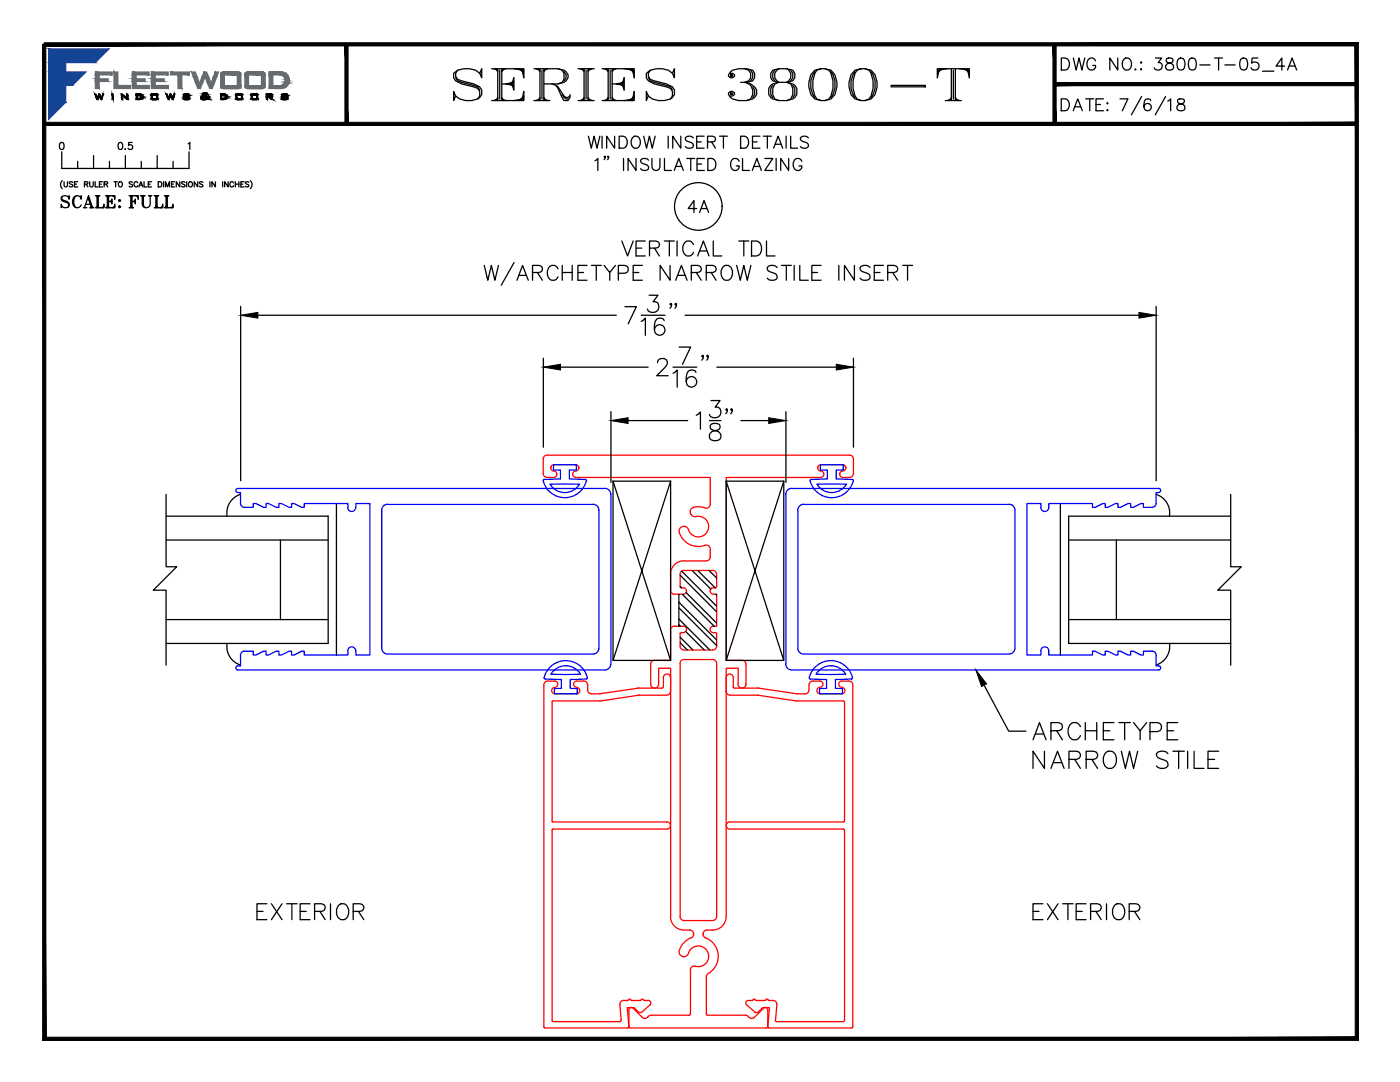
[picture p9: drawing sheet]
<svg xmlns="http://www.w3.org/2000/svg" width="279mm" height="216mm" viewBox="0 0 279 216" stroke-linecap="round" stroke-linejoin="round" font-family="sans-serif">
<!-- layer: FRAME -->
<g fill="none" stroke="#f00" stroke-width=".25">
<path d="M109.9 93.4h.1M110.6 92.7a.68 .68 0 0 0-.7 .8 .68 .68 0 0 0 .9 .5 .65 .65 0 0 1 .3 .8 .65 .65 0 0 1-.6 .5h-1.3a.79 .79 0 0 1-.8-.8M110.6 92.7h4.3M114.9 92.7a.68 .68 0 0 1 .6 .8 .68 .68 0 0 1-.8 .5 .65 .65 0 0 0-.4 .8 .65 .65 0 0 0 .6 .5h26.9v5.3M115.5 93.4h.1M163.2 93.3a.73 .73 0 0 0 .8 .7 .65 .65 0 0 1 .4 .8 .65 .65 0 0 1-.6 .5M163.2 93.4h.1M163.8 95.3h-18.9v36.5h3.2M163.8 92.7a.65 .65 0 0 0-.6 .6M163.8 92.7h4.4M167.6 94.6h.1M168.2 92.7a.65 .65 0 0 1 .6 .6"/>
<path d="M168.8 93.3a.73 .73 0 0 1-.9 .7 .65 .65 0 0 0-.3 .8 .65 .65 0 0 0 .6 .5h1.3a.8 .8 0 0 0 .8-.8M168.8 93.4h.1M170.3 94.5v-2.9a.79 .79 0 0 0-.8-.8h-60.3a.75 .75 0 0 0-.8 .8v2.9M134.6 118.6h1.8M135.7 117l.3 .3M135.7 114.6v2.4M136 117.3a.67 .67 0 0 1 1 .4 .67 .67 0 0 1-.6 .9M136.5 105a1.02 1.02 0 0 0-.9 .6 1.02 1.02 0 0 0 .2 1.1 4.1 4.1 0 0 0 5.1 2.1 .79 .79 0 0 1 .8 .8l.1 1.5M136.5 105h.1M136.5 113.8a.79 .79 0 0 0-.8 .8M136.5 113.8h5.7M137.9 102.6v.1"/>
<path d="M137.9 102.6a1.2 1.2 0 0 0 1.6 .4 2.08 2.08 0 0 1 1.9 2.1 2.08 2.08 0 0 1-1.9 2.1 2.08 2.08 0 0 1-2.2-1.8l-.8-.4M138.5 101.2a.94 .94 0 0 0-.6 1.4M141.7 100.6a.88 .88 0 0 1-.5 .8 .88 .88 0 0 1-.9-.2l-.9-.1-.9 .1M141.7 111.1a.79 .79 0 0 1-.7 .8h-4.5a2.65 2.65 0 0 0-2.7 2.7v3.2a.75 .75 0 0 0 .8 .8M142.2 113.8a.79 .79 0 0 1 .8 .8M142.4 118.6h.6v6.4h-.6M143 117l-.2 .3a.68 .68 0 0 0-1 .4 .68 .68 0 0 0 .6 .9M143 114.6v2.4M108.5 136.7v68.2M109.3 135.9a.79 .79 0 0 0-.8 .8M109.3 135.9h1.4M110.4 139.8l-.2 .3"/>
<path d="M110.4 139.9h9.3M110.7 135.9a.68 .68 0 0 1 .6 .8 .68 .68 0 0 1-.8 .5 .65 .65 0 0 0-.4 .7 .65 .65 0 0 0 .6 .5h4.4M115.1 135.9a.68 .68 0 0 0-.6 .8 .68 .68 0 0 0 .8 .5 .65 .65 0 0 1 .4 .7 .65 .65 0 0 1-.6 .5M115.1 135.9h1.4M116.5 135.9a.79 .79 0 0 1 .8 .8M117.3 137.7a.79 .79 0 0 0 .7 .7h1.7M117.3 136.7v1M119.8 138.4h-.1M127.3 137.3l-7.5 1.1M127.5 138.7l-7.8 1.2M127.6 137.3h-.4M127.6 137.3h4.5"/>
<path d="M129.9 132.5v4a.79 .79 0 0 0 .7 .8 .79 .79 0 0 0 .8-.8M130.6 131.7a.79 .79 0 0 0-.7 .8M131.4 136.5v-3.2h2.4v49.6a2.65 2.65 0 0 0 2.7 2.7h1.1M132.4 137l-.3 .3M132.4 135.2a.71 .71 0 0 1 .7-.7 .71 .71 0 0 1 .7 .7v2.7M132.4 135.2v1.9M133.8 137.9a.79 .79 0 0 1-.8 .8h-5.6M133.8 131.5l-.2 .3h-2.9M134.6 124.9a.79 .79 0 0 0-.8 .8v5.8M134.6 125h1.8M135.7 126.5v2.4M135.7 132.4v50.5"/>
<path d="M136 126.2l-.3 .3M136.4 124.9a.69 .69 0 0 1 .6 .9 .69 .69 0 0 1-1 .4M136.5 131.6a.79 .79 0 0 0-.8 .8M136.5 131.6h5.7M142.2 131.6a.79 .79 0 0 1 .8 .8M142.4 124.9a.65 .65 0 0 0-.7 .7 .65 .65 0 0 0 .7 .6h.5l.1 .3M143 128.9a.79 .79 0 0 1-.8 .8h-5.7a.8 .8 0 0 1-.8-.8M143 126.5v2.4M143 132.4v50.5M144.9 137.9a.79 .79 0 0 0 .8 .8h5.5l7.9 1.2M147.3 136.5v-3.2h-2.4v49.6a2.7 2.7 0 0 1-2.7 2.7h-1.1M148.1 131.7a.79 .79 0 0 1 .8 .8"/>
<path d="M148.9 132.5v4a.79 .79 0 0 1-.8 .8 .79 .79 0 0 1-.8-.8M151.2 137.3l7.8 1.1M151.2 137.3h-4.8l-.1-.3v-1.8a.71 .71 0 0 0-.7-.7 .71 .71 0 0 0-.7 .7v2.7M159 138.4h.1M159.1 139.9l9.2-.1 .2 .2v23.9l-.2 .1h-22.7a.71 .71 0 0 0-.7 .7 .71 .71 0 0 0 .7 .7h22.7M161.5 136.7v1a.79 .79 0 0 1-.8 .7h-1.6M162.2 135.9a.79 .79 0 0 0-.7 .8M162.3 135.9h1.3M163.6 135.9a.68 .68 0 0 1 .6 .8 .68 .68 0 0 1-.8 .5 .65 .65 0 0 0-.4 .7 .65 .65 0 0 0 .7 .5M168 137.2a.65 .65 0 0 1 .6 .6 .65 .65 0 0 1-.6 .6h-4.3M168 135.9a.65 .65 0 0 0-.6 .6 .65 .65 0 0 0 .6 .7M168.1 135.9h1.3"/>
<path d="M169.4 135.9a.79 .79 0 0 1 .8 .8M170.2 136.7v68.2l-.3 .2h-16.4l-.3-.3M110.2 140.1v23.7M110.2 163.7l.2 .3M110.2 165.7v37.9M110.4 165.4l-.2 .3M110.4 164h22.7a.71 .71 0 0 1 .7 .7 .71 .71 0 0 1-.7 .7h-22.7M168.3 165.4l.2 .3v37.9M125.2 199.6a1.3 1.3 0 0 0-1.3 .3l-.2 .6M125.4 199.5l.2-.1 .3 .1M125.4 199.5l-.2 .1M125.9 199.5l.2 .1"/>
<path d="M126.1 199.6h1.7M128 199.5l.2-.1 .2 .1M128 199.5l-.3 .1M128.4 199.5l.2 .1M128.6 199.6h.8a.52 .52 0 0 1 .5 .4 .52 .52 0 0 1-.2 .5l-1.8 1.6-.5-.2-.9-.8h-1.3l.3 3.7v-3.2M137.4 190.2a2.08 2.08 0 0 1 2.7-1.3 2.08 2.08 0 0 1 1.2 2.7 2.08 2.08 0 0 1-2.8 1.2l-.6 .3-.1 .5M137.6 185.6a.79 .79 0 0 1 .8 .8M137.8 193.6v8.7l-.3 .3M138.4 186.4v.3a1.22 1.22 0 0 1-1 .7 3.4 3.4 0 0 0-1.8 2.8 .96 .96 0 0 0 .9 .7 .96 .96 0 0 0 .9-.7M138.4 186.4h.1M140.3 186.4v.3a1.28 1.28 0 0 0 1.1 .7 4 4 0 0 1-.3 7l-.2 .5M140.3 186.4h.1"/>
<path d="M141 195l-.1 7.3 .3 .3M141.1 185.6a.79 .79 0 0 0-.8 .8M143 182.9a.8 .8 0 0 1-.8 .8h-5.7a.79 .79 0 0 1-.8-.8M150.1 199.6h-.7a.52 .52 0 0 0-.5 .4 .52 .52 0 0 0 .1 .5l1.7 1.4M150.3 199.5l.2-.1 .2 .1M150.3 199.5l-.2 .1M150.7 199.5l.3 .1h1.7M152.9 199.5l.2-.1 .2 .1M152.9 199.5l-.3 .1M153.3 199.5l.2 .1a1.29 1.29 0 0 1 1.3 .3l.2 .6M108.5 204.9l.3 .2M108.8 205.1h16.5"/>
<path d="M110.2 203.6l.2 .2M110.4 203.8h13.3M123.7 200.5l.3 3.1-.3 .2M125.5 204.9l.3 .2M125.5 204.8l-.3 .3M126.4 201.2a.52 .52 0 0 0-.6-.1 .52 .52 0 0 0-.3 .5M126.4 201.2l1.8 1.8M129.3 202.9l-.5 .3-.7-.2M137.5 202.6h-7.5l-.7 .3M141.2 202.6h7.6M148.7 202.6l.7 .3M150.6 201.9l.5 .2 1.1-1h1.4l-.4 3.7"/>
<path d="M152.3 201.2a.52 .52 0 0 1 .6-.1 .52 .52 0 0 1 .3 .5v3.3M152.4 201.2l-2 1.9-.7 .1-.3-.3M153.2 204.9l-.2 .2h-27.2M155 200.5l-.3 3.1 .2 .2h13.4l.2-.2"/>
</g>
<!-- layer: GLASS -->
<path d="M122.3 96h11.5l-11.5 35.8h11.5zM133.8 96v35.8M144.9 96l11.5 35.8h-11.5l11.5-35.8zM144.9 96v35.8" fill="none" stroke="#000" stroke-width=".25"/>
<!-- layer: TEXT -->
<g fill="none" stroke="#000" stroke-width=".25">
<path d="M117.4 27.2l.6 2.4 .6-2.4 .5 2.4 .6-2.4M118.7 32.1l.6-.5v2.4M120.2 27.2v2.4M120.8 31.3l-.1 .1-.1-.1 .1-.1 .1 .1-.2 .6M121.5 31.3l-.1 .1-.2-.1 .2-.1a.46 .46 0 0 1-.2 .7M122.7 27.2v2.4l-1.6-2.4v2.4M123.6 27.2h.8a1.27 1.27 0 0 1 .8 1.2 1.27 1.27 0 0 1-.8 1.2h-.8zM124.4 31.6v2.4M126.2 27.5a.88 .88 0 0 1 1-.3 .88 .88 0 0 1 .6 .9 1.05 1.05 0 0 1-.2 1.1 1.05 1.05 0 0 1-1.2 .3 1.48 1.48 0 0 1-.2-2zM126.9 31.6v2.4l-1.6-2.4v2.4M128.5 27.2l.5 2.4 .6-2.4 .6 2.4 .5-2.4M129.4 32a.9 .9 0 0 0-.8-.4 .9 .9 0 0 0-.8 .6l.3 .3 .9 .4a.57 .57 0 0 1 .4 .4 .57 .57 0 0 1-.2 .6 1.04 1.04 0 0 1-1.4-.2"/>
<path d="M130.1 31.6v1.7a.8 .8 0 0 0 .8 .7 .8 .8 0 0 0 .8-.7v-1.7M132.6 31.6v2.4h1.4M133.3 27.2v2.4M134.6 34l.9-2.4 .9 2.4M134.9 33.2h1.1M135.9 27.2v2.4l-1.6-2.4v2.4M137.1 31.6h1.5M137.9 31.6v2.4M138.4 27.5a.89 .89 0 0 0-.9-.4 .89 .89 0 0 0-.7 .6l.2 .4 .9 .3a.6 .6 0 0 1 .2 1.1 1.09 1.09 0 0 1-1.3-.3M139 28.3h1M139.1 32.7h.9M140.5 27.2h-1.5v2.4h1.5"/>
<path d="M140.6 31.6h-1.5v2.4h1.5M141.2 28.3l1.4-.1a.54 .54 0 0 0 0-.9l-1.4-.1v2.4M141.3 31.6h.7a1.27 1.27 0 0 1 .9 1.2 1.27 1.27 0 0 1-.9 1.2h-.7zM142 28.3l.8 1.3M143.6 27.2h1.6M144.4 27.2v2.4M147.5 32.2a.87 .87 0 0 0-1-.6 .87 .87 0 0 0-.7 .9 1.03 1.03 0 0 0 .2 1.2 1.03 1.03 0 0 0 1.2 .2l.3-.5v-.3h-.6M147.8 27.2h.8a1.27 1.27 0 0 1 .8 1.2 1.27 1.27 0 0 1-.8 1.2h-.8zM148.2 31.6v2.4h1.4M150.1 34l.9-2.4 1 2.4M150.2 28.3h.9M150.5 33.2h1.1"/>
<path d="M151.7 27.2h-1.5v2.4h1.5M152.3 27.2h1.6M152.6 31.6h1.6l-1.6 2.4h1.6M153.1 27.2v2.4M154.4 29.6l.9-2.4 .9 2.4M154.7 28.8h1.2M154.9 31.6v2.4M156.9 27.2v2.4M157.4 31.6v2.4l-1.6-2.4v2.4M157.8 27.2v2.4h1.4M160 32.2a.88 .88 0 0 0-1-.6 .88 .88 0 0 0-.7 .9 1.05 1.05 0 0 0 .2 1.2 1.05 1.05 0 0 0 1.2 .2l.3-.5v-.3h-.6M161.3 27.5a.89 .89 0 0 0-.8-.4 .89 .89 0 0 0-.8 .6l.3 .4 .9 .3a.6 .6 0 0 1 .2 1.1 1.09 1.09 0 0 1-1.4-.3"/>
<path d="M96.6 53l.7 2.9 .8-2.9 .7 2.9 .7-2.9M102.6 52.4l-2.6 4.5M103.2 55.9l1.1-2.9 1.1 2.9M103.6 54.9h1.4M106.3 54.4h1.2l.5-.2a.69 .69 0 0 0 0-1.1l-.5-.1h-1.2v2.9M107.3 54.4l.9 1.5M111.4 53.7a1.09 1.09 0 0 0-1.3-.7 1.09 1.09 0 0 0-.9 1.1 1.3 1.3 0 0 0 .3 1.4 1.3 1.3 0 0 0 1.4 .3l.5-.6M112.2 53v2.9M112.2 54.4h2M114.2 53v2.9M115.3 54.4h1.2M117.2 53h-1.9v2.9h1.9"/>
<path d="M118 53h2M119 53v2.9M120.6 53l1.1 1.4 1.1-1.4M121.7 54.4v1.5M123.4 54.5h1.3a.79 .79 0 0 0 .7-.8 .79 .79 0 0 0-.7-.7h-1.3v2.9M124.1 48.1l1.1 3 1.2-3M126.4 54.4h1.1M126.9 49.5h1.2M128.2 53h-1.8v2.9h1.8M128.8 48.1h-1.9v3h1.9M129.6 49.5l1.7-.1a.71 .71 0 0 0 0-1.2l-.4-.1h-1.3v3M130.6 49.5l1 1.6"/>
<path d="M132.6 48.1h2M133.6 48.1v3M133.7 53v2.9l-2-2.9v2.9M134.9 55.9l1.1-2.9 1.1 2.9M135.1 48.1v3M135.3 54.9h1.4M138 54.4h1.2l.5-.2a.66 .66 0 0 0 0-1.1l-.5-.1h-1.2v2.9M138.4 48.8a1.09 1.09 0 0 0-1.3-.7 1.09 1.09 0 0 0-.8 1.1 1.29 1.29 0 0 0 .2 1.5 1.29 1.29 0 0 0 1.5 .2l.4-.5M139 54.4l1 1.5M139 41.6h-1.7l1.2-1.6v2.4M139.2 51.1l1.2-3 1.1 3M139.6 42.4l.9-2.4 .9 2.4"/>
<path d="M139.7 50.1h1.4M140 41.6h1.1M140.9 54.4h1.3l.4-.2a.69 .69 0 0 0 0-1.1l-.4-.1h-1.3v2.9M141.9 54.4l1 1.5M142.3 48.1v3h1.8M144.2 53.4a1.1 1.1 0 0 1 1.3-.4 1.1 1.1 0 0 1 .7 1.1 1.3 1.3 0 0 1-.3 1.4 1.3 1.3 0 0 1-1.4 .3 1.86 1.86 0 0 1-.3-2.4zM147 53l.7 2.9 .7-2.9 .7 2.9 .8-2.9M147.4 48.1h2M148.4 48.1v3M150 48.1h1a1.59 1.59 0 0 1 1 1.5 1.59 1.59 0 0 1-1 1.5h-1zM153 48.1v3h1.7M155.1 53.4a1.29 1.29 0 0 0-2 0 .72 .72 0 0 0 .6 .8l.8 .3a.72 .72 0 0 1 .6 .6 .72 .72 0 0 1-.3 .7 1.38 1.38 0 0 1-1.7-.3"/>
<path d="M155.9 53h2M156.9 53v2.9M158.5 53v2.9M159.6 53v2.9h1.7M162 54.4h1.2M163.9 53h-1.9v2.9h1.9M167.4 53v2.9M170.5 53v2.9l-2-2.9v2.9M173.6 53.4a1.31 1.31 0 0 0-2 0 .76 .76 0 0 0 .6 .8l.9 .3a.72 .72 0 0 1 .5 .6 .72 .72 0 0 1-.2 .7 1.42 1.42 0 0 1-1.8-.3M174.5 54.4h1.1M176.3 53h-1.8v2.9h1.8M177.2 54.4h1.2l.5-.2a.66 .66 0 0 0 0-1.1l-.5-.1h-1.2v2.9"/>
<path d="M178.2 54.4l1 1.5M180.1 53h2M181.1 53v2.9M122.3 96v35.8M156.4 96v35.8M135.5 118.6v6.4M51.3 181.9h1.2M53.3 180.3h-2v3.2h2M54.2 180.3l2.1 3.2M56.3 180.3l-2.1 3.2M57.2 180.3h2.1M58.3 180.3v3.2"/>
<path d="M59.9 181.9h1.2M61.9 180.3h-2v3.2h2M62.8 181.9h1.3l.5-.2a.76 .76 0 0 0 0-1.2l-.5-.2h-1.3v3.2M63.8 181.9l1.1 1.6M66 180.3v3.2M67.5 180.8a1.17 1.17 0 0 1 1.3-.4 1.17 1.17 0 0 1 .8 1.1 1.38 1.38 0 0 1-.3 1.6 1.38 1.38 0 0 1-1.5 .3 1.96 1.96 0 0 1-.3-2.6zM70.5 181.9h1.3l.5-.2a.76 .76 0 0 0 0-1.2l-.5-.2h-1.3v3.2M71.5 181.9l1.1 1.6M206.2 181.9h1.2M208.1 180.3h-1.9v3.2h1.9M209 180.3l2.2 3.2M211.2 180.3l-2.2 3.2"/>
<path d="M212.1 180.3h2.1M213.1 180.3v3.2M214.8 181.9h1.2M216.7 180.3h-1.9v3.2h1.9M217.7 181.9h1.3l.5-.2a.76 .76 0 0 0 0-1.2l-.5-.2h-1.3v3.2M218.7 181.9l1.1 1.6M220.8 180.3v3.2M222.3 180.8a1.17 1.17 0 0 1 1.4-.4 1.17 1.17 0 0 1 .7 1.1 1.38 1.38 0 0 1-.2 1.6 1.38 1.38 0 0 1-1.6 .3 1.96 1.96 0 0 1-.3-2.6zM225.4 181.9h1.3l.5-.2a.76 .76 0 0 0 0-1.2l-.5-.2h-1.3v3.2M226.4 181.9l1.1 1.6"/>
<circle cx="139.4" cy="41.2" r="4.8"/>
</g>
<!-- layer: 0 -->
<g fill="none" stroke="#000" stroke-width=".25">
<path d="M135.7 114.8l7.3 7.3M135.7 117l.3 .3M136.1 114l6.9 7M136.2 118.6l6.3 6.4M136.9 118.2l6.1 6.1M138.1 113.8l3.8 3.8M139.3 113.8l3.4 3.5M141.5 113.8l1.5 1.5M142.9 118.6l.1 .1M135.5 121.3l7.5 7.5M135.5 120.2l7.5 7.5M135.5 123.5l6.2 6.2"/>
<path d="M135.5 124.6l.3 .4M135.7 127.1l2.6 2.6M135.7 128.3l1.5 1.4M136.8 126l3.7 3.7"/>
</g>
<!-- layer: GLASS-VINYL -->
<g fill="none" stroke="#000" stroke-width=".25">
<path d="M48 98.6a3.9 3.9 0 0 0-2.7 4.4M230.7 98.6a3.9 3.9 0 0 1 2.7 4.4M33.1 103h32.4v25.4h-32.4M33.1 107.8h32.4M56 107.8v15.8M67.1 100.6v30.2M211.6 100.6v30.2M213.3 107.8h32.3M222.8 107.8v15.8M245.6 103h-32.3v25.4h32.3M33.1 123.6h32.4M45.3 128.4a3.9 3.9 0 0 0 2.7 4.3"/>
<path d="M213.3 123.6h32.3M233.4 128.4a3.9 3.9 0 0 1-2.7 4.3"/>
</g>
<!-- layer: MISC. -->
<path d="M33.1 98.7v14.4h2.2l-4.7 4.7h2.5v14.9M245.6 98.7v14.4h2.1l-4.7 4.7h2.6v14.9" fill="none" stroke="#000" stroke-width=".25"/>
<!-- layer: VENT -->
<g fill="none" stroke="#00f" stroke-width=".25">
<path d="M47.5 97.4a.43 .43 0 0 0-.4 .5 .43 .43 0 0 0 .4 .4h.5v2.1a.8 .8 0 0 0 .8 .8h1.7v-.7h.6l1.5 .7h.5v-.7h.5l1.5 .7h.5v-.7h.6l1.5 .7h.5v-.7h.5l1.5 .7h.5v-.7h8.7v.8M47.5 97.5h73.2M120.7 97.4a1.17 1.17 0 0 1 1.2 1.2M121.9 98.6v33.9M156.8 98.6v33.9M158 97.4a1.17 1.17 0 0 0-1.2 1.2M158 97.5h73.2M231.2 97.4a.41 .41 0 0 1 .4 .5 .41 .41 0 0 1-.4 .4M231.2 98.3h-.5v2.1a.8 .8 0 0 1-.8 .8h-1.7v-.7h-.5l-1.5 .7h-.5v-.7h-.6l-1.5 .7h-.5v-.7h-.5l-1.5 .7h-.5v-.7h-.5l-1.6 .7h-.5v-.7h-8.7v.8a.8 .8 0 0 1-.8 .8 .8 .8 0 0 1-.8-.8M69.4 101.3a.81 .81 0 0 0 .8 .8 .81 .81 0 0 0 .8-.8v-.8h2.8v30.2h-2.8v-.8a.79 .79 0 0 0-.8-.8 .79 .79 0 0 0-.8 .8M76.2 101.8v27.5a1.17 1.17 0 0 0 1.1 1.2M77.3 100.6a1.17 1.17 0 0 0-1.1 1.2"/>
<path d="M77.4 100.6h40.9a1.17 1.17 0 0 1 1.2 1.2M119.5 101.8v27.5a1.17 1.17 0 0 1-1.2 1.2h-40.9M159.2 101.8v27.5M201.4 100.6a1.17 1.17 0 0 1 1.2 1.2M201.4 100.6h-41a1.17 1.17 0 0 0-1.2 1.2M202.6 101.8v27.5a1.17 1.17 0 0 1-1.2 1.2M207.7 101.3v-.8h-2.7v30.2h2.7v-.8M69.4 129.9v.8h-8.7v-.8h-.5l-1.5 .8h-.5v-.8h-.5l-1.5 .8h-.6v-.8h-.5l-1.5 .8h-.5v-.8h-.5l-1.5 .8h-.6v-.8h-1.7a.78 .78 0 0 0-.8 .8v2.2h-.5a.41 .41 0 0 0-.4 .4 .41 .41 0 0 0 .4 .4h73.2a1.17 1.17 0 0 0 1.2-1.2M156.8 132.5a1.17 1.17 0 0 0 1.2 1.2h73.2M159.2 129.3a1.17 1.17 0 0 0 1.2 1.2h41M207.7 129.9a.8 .8 0 0 1 .8-.8 .8 .8 0 0 1 .8 .8v.8h8.7v-.8h.5l1.6 .8h.5v-.8h.5l1.5 .8h.5v-.8h.5l1.5 .8h.6v-.8h.5l1.5 .8h.5v-.8h1.7a.8 .8 0 0 1 .8 .8v2.2h.5M231.2 132.9a.41 .41 0 0 1 .4 .4 .41 .41 0 0 1-.4 .4"/>
</g>
<!-- layer: GEOMETRY -->
<g fill="none" stroke="#00f" stroke-width=".25">
<path d="M108.4 96a4.4 4.4 0 0 0 4.3 3.3 4.4 4.4 0 0 0 4.3-3.3M108.7 95.6l-.3 .4M108.7 95.7l3.1-.1v-1.8h-1.4v-1.1h4.6v1.1h-1.4v1.8l3.2 .1M109.8 96.6a3.4 3.4 0 0 0 5.9 0M109.8 96.6h5.9M116.8 95.6l.2 .4M161.9 95.6l-.2 .4M168.9 96.6a3.4 3.4 0 0 1-5.9 0M169 96.6h-5.9M170.1 95.6l.2 .4M170.1 95.7l-3.2-.1v-1.8h1.4v-1.1h-4.6v1.1h1.4v1.8l-3.2 .1M170.3 96a4.4 4.4 0 0 1-4.3 3.3 4.4 4.4 0 0 1-4.3-3.3"/>
<path d="M108.6 135.2l.2 .3M110.3 134a3.4 3.4 0 0 1 5.6 .5h-5.9zM117.2 135.2a4.4 4.4 0 0 0-4.3-3.4 4.4 4.4 0 0 0-4.3 3.4M117.2 135.2l-.2 .3-3.2 .1v1.8h1.4v1h-4.6v-1h1.4v-1.8l-3.1-.1M162.6 133.2a4.3 4.3 0 0 1 4.4-1.2 4.3 4.3 0 0 1 3.1 3.4l-3.4 .2v1.8h1.4v1h-4.5v-1h1.3v-1.8l-3.1-.1-.3-.2a4.3 4.3 0 0 1 1.1-2.1zM162.9 134.5a3.4 3.4 0 0 1 5.9 0h-5.9"/>
</g>
<!-- layer: DIM -->
<path d="M48 62.9l3.5-.6v1.2zM108.4 73.3l3.5-.6v1.1zM166.9 72.7l3.4 .6-3.4 .5zM227.3 62.3l3.4 .6-3.4 .6zM121.9 83.9l3.4-.5v1.1zM153.4 83.4l3.4 .5-3.4 .6zM194.8 133.7l2.1 2.8-1 .5z" fill="#000" stroke="#000" stroke-width=".2"/>
<g fill="none" stroke="#000" stroke-width=".25">
<path d="M129.5 58.9h1.8l-1 1.3a1.06 1.06 0 0 1 1.2 1 1.06 1.06 0 0 1-1 1.1 1.03 1.03 0 0 1-1.3-.6M48 61.1v34.8M51.5 62.9h71.5M108.4 71.5v17.7M111.9 73.3h17.4M124.7 61.2h2.3l-1.6 3.4M128 64.1l.8-.6v3.4M128 62.9h4.7M131.2 72.4a.79 .79 0 0 1 .7-.9h.6a.83 .83 0 0 1 .5 1.4l-1.9 2.1h2.2M132.5 64a1 1 0 0 0-1.4-.4 3.1 3.1 0 0 0-.4 2.8 1.06 1.06 0 0 0 1.8 .2 1.06 1.06 0 0 0-.4-1.7 1.06 1.06 0 0 0-1.5 .9M134 60.7l-.1 .2-.2-.2 .2-.2 .1 .2v.3l-.3 .5M134.3 74.5l.8-.7v3.5"/>
<path d="M134.3 73.3h4.8M135 60.7l-.2 .2-.1-.2 .1-.2 .2 .2v.3l-.3 .5M135.6 69.3h2.2l-1.6 3.4M136.7 62.9h90.6M138.9 74.3a1 1 0 0 0-1.5-.3 3.1 3.1 0 0 0-.3 2.8 1.06 1.06 0 0 0 1.7 .1 1.06 1.06 0 0 0-.4-1.7 1.06 1.06 0 0 0-1.5 .9M140.4 71.1l-.2 .1-.2-.1 .2-.2 .2 .2v.3l-.4 .5M141.3 71.1l-.1 .1-.2-.1 .2-.2 .1 .2v.3l-.3 .5M141.9 79.9h1.8l-1 1.3a1.1 1.1 0 0 1 1.2 1.3 1.1 1.1 0 0 1-1.5 .9l-.5-.2-.3-.5M143.1 73.3h23.8M170.3 71.5v17.7M230.7 61.1v34.8M121.9 82.1v14.2"/>
<path d="M125.3 83.9h11.9M139 82.9l.8-.7v3.4M141.6 83.9h2.3M141.9 84.7a.68 .68 0 0 0 .3 1.1l.7 .2a.98 .98 0 0 1 1 .9 .98 .98 0 0 1-.9 1l-1.1-.1a1.02 1.02 0 0 1-.3-1.2 1.02 1.02 0 0 1 1-.6l.6-.2a.69 .69 0 0 0 .3-1.1l-.5-.2zM145.2 81.7l-.2 .2-.2-.2 .2-.1a.67 .67 0 0 1-.2 .9M146.2 81.7l-.2 .2-.2-.2 .2-.1 .2 .1v.3l-.4 .5M147.9 83.9h5.5M156.8 82.1v14.2M196.4 136.7l4.9 9.2h3.4M206.2 147.6l1.3-3.4 1.3 3.4M206.6 146.5h1.7M208.4 149.9v3.4l-2.2-3.4v3.4"/>
<path d="M209.7 145.8h1.5l.5-.2a.79 .79 0 0 0 0-1.2l-.5-.2h-1.5v3.4M209.7 153.3l1.3-3.4 1.4 3.4M210.2 152.2h1.7M210.9 145.8l1.1 1.8M213.3 151.5h1.5l.5-.1a.81 .81 0 0 0 0-1.4l-.5-.1h-1.5v3.4M214.5 151.5l1.1 1.8M215.6 145a1.27 1.27 0 0 0-1.4-.8 1.27 1.27 0 0 0-1 1.3 1.58 1.58 0 0 0 1.6 2.1l.7-.5 .1-.3M216.6 144.2v3.4M216.6 145.8h2.3M216.8 151.5h1.4l.5-.1a.81 .81 0 0 0 0-1.4l-.5-.1h-1.4v3.4M217.9 151.5l1.1 1.8M218.9 144.2v3.4"/>
<path d="M220.2 145.8h1.3M220.5 150.4a1.26 1.26 0 0 1 1.5-.5 1.26 1.26 0 0 1 .8 1.3 1.57 1.57 0 0 1-1.6 2.1 2.02 2.02 0 0 1-.7-2.9zM222.3 144.2h-2.1v3.4h2.1M223.3 144.2h2.3M223.8 149.9l.8 3.4 .8-3.4 .8 3.4 .8-3.4M224.4 144.2v3.4M226.2 144.2l1.3 1.6 1.3-1.6M227.5 145.8v1.8M229.5 146h1.5a.9 .9 0 0 0 .8-.9 .9 .9 0 0 0-.8-.9h-1.5v3.4M232.9 145.8h1.3M233.1 150.4a1.51 1.51 0 0 0-2.3 0 .87 .87 0 0 0 .7 1l.9 .3a.9 .9 0 0 1 .7 1.1 1.51 1.51 0 0 1-2.3 0M234.1 149.9h2.3"/>
<path d="M235.1 144.2h-2.2v3.4h2.2M235.2 149.9v3.4M237 149.9v3.4M238.3 149.9v3.4h2M241.1 151.5h1.3M243.2 149.9h-2.1v3.4h2.1"/>
</g>
<!-- layer: Ballons -->
<g fill="none" stroke="#000" stroke-width=".25">
<path d="M90.9 15.5l.4 .6 4 1.2 .4 .7M91.3 14l-.4 .6v.6l.4 .6 3.2 .9 1.2 .6 .4 .7v.9l-.4 .6a4 4 0 0 1-4.8-.3l-.4-1v1.9l.4-.9M95.7 14.6l.4-.9v1.8l-.4-.9a4 4 0 0 0-5.2 0v.9l.4 .6 1.2 .6 3.2 .9 .4 .6v1l-.4 .5M98.1 13.7h6.4v1.8l-.4-1.8M98.5 13.7l.8 .3M98.9 13.7l.4 .6M99.3 13.7v6.4M99.3 19.7l-.8 .4M99.3 19.5l-.4 .6M99.7 14v5.7M100.1 16.7h2.5M100.1 13.7v6.4"/>
<path d="M100.1 19.5l.4 .6M100.1 19.7l.8 .4M100.5 13.7l-.4 .6M100.9 13.7l-.8 .3M102.6 15.5v2.5l-.4-1.3zM102.6 16.1l-.9 .6 .9 .6M102.6 16.4l-1.7 .3 1.7 .3M102.6 13.7l1.9 .3M103.3 13.7l1.2 .6M103.7 13.7l.8 .9M104.5 19.2l-.8 .9M104.5 19.5l-1.2 .6"/>
<path d="M104.5 19.7l-1.9 .4M106.6 13.7h4.8l1.2 .3 .4 .3 .4 .6v.6l-.4 .6-.4 .3-1.2 .3h-2.9M107 13.7l.8 .3M107.4 13.7l.4 .6M107.8 13.7v6.4M107.8 19.7l-.8 .4M107.8 19.5l-.4 .6M108.2 14v5.7M108.5 13.7v6.4M108.5 19.5l.4 .6M108.5 19.7l.8 .4M108.9 13.7l-.4 .6"/>
<path d="M109.3 13.7l-.8 .3M110.2 16.7l.8 .3 1.6 3.1h.8l.3-.6v-.6M111 17l.4 .3 1.2 1.9 .4 .3h.4l.3-.3M111.4 13.7l.8 .3 .4 .6v1.2l-.4 .6-.8 .3M112.2 18.9l.4 .6 .4 .2h.4M112.6 14.3l.4 .6v.6l-.4 .6M115.4 13.7h3.2M115.8 13.7l.8 .3M116.2 13.7l.4 .6M116.6 13.7v6.4M116.6 19.7l-.8 .4M116.6 19.5l-.4 .6"/>
<path d="M117 14v5.7M117.4 13.7v6.4M117.4 19.5l.4 .6M117.4 19.7l.8 .4M117.8 13.7l-.4 .6M118.2 13.7l-.8 .3M120.2 13.7h6.4v1.8l-.4-1.8M120.6 13.7l.8 .3M121 13.7l.4 .6M121.4 13.7v6.4M121.4 19.7l-.8 .4M121.4 19.5l-.4 .6"/>
<path d="M121.8 14v5.7M122.2 16.7h2.4M122.2 13.7v6.4M122.2 19.5l.4 .6M122.2 19.7l.8 .4M122.6 13.7l-.4 .6M123 13.7l-.8 .3M124.6 15.5v2.5l-.4-1.3zM124.6 16.1l-.8 .6 .8 .6M124.6 16.4l-1.6 .3 1.6 .3M124.6 13.7l2 .3M125.4 13.7l1.2 .6"/>
<path d="M125.8 13.7l.8 .9M126.6 19.2l-.8 .9M126.6 19.5l-1.2 .6M126.6 19.7l-2 .4M129.4 15.5l.4 .6 4 1.2 .4 .7M129.8 14l-.4 .6v.6l.4 .6 3.2 .9 1.2 .6 .4 .7v.9l-.4 .6a4 4 0 0 1-4.8-.3l-.4-1v1.9l.4-.9M134.2 14.6l.4-.9v1.8l-.4-.9a4 4 0 0 0-5.2 0v.9l.4 .6 1.2 .6 3.2 .9 .4 .6v1l-.4 .5M145.8 14.9h.4v.3h-.4zM145.8 14.6h.4l.4 .3v.3l-.4 .3h-.4l-.4-.3v-.3l.4-.6a5 5 0 0 1 4.4-.3l.4 .6v.9l-.4 .6-1.2 .3M145.8 18.5h.4v.4h-.4zM147.8 16.4a2.97 2.97 0 0 1 3.2 1.6v.9l-.4 .6a4.5 4.5 0 0 1-4.8 0l-.4-.6v-.4l.4-.3h.4l.4 .3v.4l-.4 .3h-.4M148.6 13.7l.8 .3 .4 .6v.9l-.4 .6-.8 .3a1.98 1.98 0 0 1 1.6 1.3 1.98 1.98 0 0 1-.4 2l-.8 .4"/>
<path d="M149.8 14l.4 .6v.9l-.4 .6M150.2 17.3l.4 .7v.9l-.4 .6M154.2 14l1.2-.3h1.6l1.2 .3 .4 .6v.9l-.4 .6-1.2 .3h-1.6l-1.2-.3-.4-.6v-.9zM154.2 17l-.4 .6v1.3l.4 .6M154.6 14l-.4 .6v.9l.4 .6M155.4 13.7l-.4 .3-.4 .6v.9l.4 .6 .4 .3-1.2 .3-.8 .9v1.3l.4 .6a4.6 4.6 0 0 0 4.8 0l.4-.6v-1.3l-.8-.9-1.2-.3 .4-.3 .4-.6v-.9l-.4-.6-.4-.3M155.4 16.4l-.8 .3-.4 .9v1.3l.4 .8 .8 .4M157 16.4l.8 .3 .4 .9v1.3l-.4 .8-.8 .4M157.8 14l.4 .6v.9l-.4 .6M158.2 17l.4 .6v1.3l-.4 .6M162.6 14l1.2-.3h.8l1.2 .3a4 4 0 0 1 0 5.7l-1.2 .4h-.8l-1.2-.4-.8-.8a4.2 4.2 0 0 1 .8-4.9zM162.6 14.3a4.2 4.2 0 0 0 0 5.2"/>
<path d="M163.8 13.7l-.8 .3a5.2 5.2 0 0 0 0 5.7l.8 .4M164.6 13.7l.8 .3a5.2 5.2 0 0 1 0 5.7l-.8 .4M165.8 14.3a4.3 4.3 0 0 1 0 5.2M170.6 14l1.2-.3h.8l1.2 .3a4 4 0 0 1 0 5.7l-1.2 .4h-.8l-1.2-.4-.8-.8a4.2 4.2 0 0 1 .8-4.9zM170.6 14.3a4.2 4.2 0 0 0 0 5.2M171.8 13.7l-.8 .3a5.2 5.2 0 0 0 0 5.7l.8 .4M172.6 13.7l.8 .3a5.2 5.2 0 0 1 0 5.7l-.8 .4M173.8 14.3a4.2 4.2 0 0 1 0 5.2M177.8 17h6.9v.3h-6.9zM187.5 13.7l-.4 1.8v-1.8h6.4v1.8l-.4-1.8M187.9 13.7l-.8 .9M188.3 13.7l-1.2 .6"/>
<path d="M189.1 13.7l-2 .3M189.9 13.7v6.4M189.9 19.7l-.8 .4M189.9 19.5l-.4 .6M190.3 14v5.7M190.7 13.7v6.4M190.7 19.5l.4 .6M190.7 19.7l.8 .4M191.5 13.7l2 .3M192.3 13.7l1.2 .6M192.7 13.7l.8 .9M210.5 8.8v15.9"/>
<path d="M210.5 16.8h60.3M211.8 19.7h.8a1.26 1.26 0 0 1 .8 1.2 1.26 1.26 0 0 1-.8 1.2h-.8zM211.8 11.6h.8a1.27 1.27 0 0 1 .9 1.2 1.27 1.27 0 0 1-.9 1.2h-.8zM214.2 11.6l.6 2.4 .5-2.4 .6 2.4 .6-2.4M216.7 19.7h1.6M217.5 19.7v2.4M218.6 12.2a.88 .88 0 0 0-1-.6 .88 .88 0 0 0-.7 .9 1.06 1.06 0 0 0 .3 1.1 1.06 1.06 0 0 0 1.1 .3l.3-.5v-.3h-.5M220.2 19.7h-1.5v2.4h1.5M223.1 11.6v2.4l-1.6-2.4v2.4M223.5 19.7h1.6l-1.1 2.4M224.2 11.9a.88 .88 0 0 1 1-.3 .88 .88 0 0 1 .6 .9 1.05 1.05 0 0 1-.2 1.1 1.05 1.05 0 0 1-1.2 .3 1.48 1.48 0 0 1-.2-2zM226.6 13.7l-.1 .2 .1 .1 .1-.1"/>
<path d="M227.6 12.5l.1-.1 .2 .1-.2 .1zM227.7 13.7l.2 .2-.2 .1-.1-.1zM227.8 19.3l-2 3.6M230.6 11.6h1.2l-.7 .9a.77 .77 0 0 1 .9 .9 .77 .77 0 0 1-1.1 .6l-.3-.1-.2-.4M232.6 19.3l-2 3.6M232.8 11.7a.48 .48 0 0 0 .3 .8 .99 .99 0 0 1 1.1 1 .83 .83 0 0 1-.9 .5 .83 .83 0 0 1-.7-.8 1.09 1.09 0 0 1 1.2-.7 .48 .48 0 0 0 .2-.8l-.3-.1zM235.1 19.8a.5 .5 0 0 0 .2 .8 .96 .96 0 0 1 1.2 1.1 .83 .83 0 0 1-1 .4 .83 .83 0 0 1-.6-.8 1.05 1.05 0 0 1 1.1-.7 .5 .5 0 0 0 .3-.8l-.4-.1zM235.2 11.7a.74 .74 0 0 1 1.2 .3 1.93 1.93 0 0 1-.2 1.9 .8 .8 0 0 1-1.2-.4 2.02 2.02 0 0 1 .2-1.8zM237.5 11.7a.76 .76 0 0 1 1.1 .3 2.02 2.02 0 0 1-.2 1.9 .8 .8 0 0 1-1.1-.4 2.02 2.02 0 0 1 .2-1.8zM239.5 13h2M242.4 11.6h1.6M243.2 11.6v2.4"/>
<path d="M244.4 13h2.1M247.8 11.7a.74 .74 0 0 1 1.1 .3 1.93 1.93 0 0 1-.2 1.9 .8 .8 0 0 1-1.2-.4 2.02 2.02 0 0 1 .3-1.8zM251 11.6h-1.1l-.1 1a.84 .84 0 0 1 1.3 0 .84 .84 0 0 1-.2 1.2 .84 .84 0 0 1-1.2-.3M251.9 14.2h2.3M256.4 13.2h-1.7l1.1-1.6v2.4M257 14l.9-2.4 .9 2.4M257.3 13.2h1.1M8.8 24.7h262M12.1 28.5a.45 .45 0 0 1 .6 .2l.1 .3a.62 .62 0 0 1-.4 .8h-.1a.88 .88 0 0 1-.2-1.3zM12.3 39.8a1.71 1.71 0 0 0 1.3 .6l.1 .3M12.3 30.3v3.3h25.4v-3.3M12.4 36a1.09 1.09 0 0 0 0 1.6"/>
<path d="M12.4 39.2a.46 .46 0 0 0 .3 .8l1 .4a.74 .74 0 0 1-.2 1 .74 .74 0 0 1-.9-.1l-.4-.5v.6l.1-.3M12.8 36.3v.8l.3 .2 .3-.2 .1-.8M13.7 39.4l.1-.3v.7a.89 .89 0 0 0-.7-.7 .89 .89 0 0 0-.9 .3v.4a1.88 1.88 0 0 0 1.4 .7l.1 .3-.1 .5M14.5 36.4l-.2-.1-.5 .1 .1 .2 .6 .4-.2 .3-.5-.2M14.8 39.4a1.55 1.55 0 0 0 0 1.7M14.9 36.7h.4M15.3 39.1a1.49 1.49 0 0 0 0 2.3M15.5 32.2v1.4M15.5 36.3h-.6v1h.6M16.1 39.4l.1-.3v.7a.87 .87 0 0 0-1-.7 .87 .87 0 0 0-.7 .9 1.06 1.06 0 0 0 .2 1.1 1.06 1.06 0 0 0 1.2 .2l.3-.4M16.9 36.7h.6v-.4h-.6v1M17.2 36.7l.4 .6"/>
<path d="M17.6 39.4l.6 2M17.7 39.4l.7 2M17.9 36.3l.1 .8 .2 .2h.3l.1-.3v-.7M18.7 31v2.6M19 36.3v1h.6M19 39.1h.9M19.2 39.1l.2 .1M19.3 39.1l.1 .2M19.4 39.1v2.3M19.5 39.2v2.1M19.6 39.1v2.3M19.7 39.1l-.1 .2"/>
<path d="M19.8 39.1l-.2 .1M19.8 36.7h.4M20.5 36.3h-.7v1h.7M20.8 36.7h.6v-.4h-.6v1M21.1 39.1h1.8v.7l-.1-.7M21.1 36.7l.4 .6M21.2 39.1l.2 .1M21.3 39.1l.1 .2M21.4 39.1v2.3M21.5 39.2v2.1M21.7 39.1v2.3M21.8 39.1l-.1 .2"/>
<path d="M21.8 32.2v1.4M21.9 39.1l-.2 .1M22.3 39.8v.9l-.1-.5zM22.3 40l-.2 .2 .2 .2M22.3 39.1l.6 .1M22.6 39.1l.3 .2M22.7 39.1l.2 .3M22.7 36.3h.7M23.1 36.3v1M23.7 40l.2-.1 .1 .2-.2 .1zM23.7 36.4l.1-.1a.47 .47 0 0 1 .6 .5 .47 .47 0 0 1-.7 .3l-.1-.2zM23.8 28.5a.45 .45 0 0 1 .6 .2l.1 .3a.62 .62 0 0 1-.4 .8h-.1a.88 .88 0 0 1-.2-1.3z"/>
<path d="M23.8 40l.1 .1zM25 29.7v.1M25 31v2.6M25.8 39.1h1.8v.7l-.1-.7M25.9 39.1l.2 .1M26 39.1l.1 .2M26.1 39.1v2.3M26.2 39.2v2.1M26.3 39.1v2.3M26.4 28.4h-.7l-.1 .6a.49 .49 0 0 1 .8 0 .49 .49 0 0 1-.1 .8 .49 .49 0 0 1-.7-.2M26.5 36.4l-.3-.1-.4 .1 .1 .2 .6 .4-.3 .3-.4-.2M26.5 39.1l-.2 .2"/>
<path d="M26.6 39.1l-.3 .1M27 39.8v.9l-.1-.5zM27 40l-.2 .2 .2 .2M27 39.1l.6 .1M27.2 39.1l.4 .2M27.4 39.1l.2 .3M27.5 36.5a.38 .38 0 0 0-.4-.2 .38 .38 0 0 0-.3 .3v.3a.38 .38 0 0 0 .3 .4 .38 .38 0 0 0 .4-.3M27.7 37.3l.4-1 .4 1M27.9 37h.4M28 39.1h1M28.2 39.1l.2 .1M28.2 32.2v1.4"/>
<path d="M28.3 39.1l.1 .2M28.4 39.1v1.7a.8 .8 0 0 0 .8 .7 .8 .8 0 0 0 .8-.7v-1.6M28.5 39.2v1.7l.1 .2M28.6 39.1v1.8l.1 .3 .4 .2M28.7 39.1l-.1 .2M28.7 36.3v1h.6M28.8 39.1l-.2 .1M29.6 36.7h.4M29.6 39.1h.7M29.7 39.1l.3 .1 .2-.1M30.3 36.3h-.7v1h.7M30.8 39.1h.9"/>
<path d="M30.9 39.1l.2 .1M31 39.1l.1 .2M31.1 39.1v2.3M31.2 39.2v2.1M31.4 39.1v2.3M31.4 31v2.6M31.5 39.1l-.1 .2M31.6 39.1l-.2 .1M31.6 36.3h.3a.56 .56 0 0 1 .4 .5 .56 .56 0 0 1-.4 .5h-.3zM32.6 36.3v1M32.8 39.1h.9M32.9 39.1l.2 .1"/>
<path d="M33 37.3v-1l.4 1 .4-1v1M33 39.1l.1 .2M33.1 39.1v2.3M33.3 39.2v2.1M33.4 39.1v2.3M33.5 39.1l-.1 .2M33.6 39.1l-.2 .1M34.2 36.7h.4M34.5 32.2v1.4M34.9 36.3h-.7v1h.7M35.9 36.3v1l-.7-1v1M36.9 36.4l-.2-.1-.5 .1 .1 .2 .6 .4-.2 .3-.5-.2"/>
<path d="M37.3 36.3v1M37.6 28.7l.3-.3v1.4M37.7 36.4l.1-.1a.47 .47 0 0 1 .6 .5 .47 .47 0 0 1-.7 .3zM39.5 36.3v1l-.7-1v1M40.5 36.4l-.3-.1-.4 .1 .1 .2 .6 .4-.3 .3-.4-.2M41.9 36.3v1M43 36.3v1l-.7-1v1M44.4 36.3v1M45.5 36.3v1l-.7-1v1M46.6 36.5a.38 .38 0 0 0-.4-.2 .38 .38 0 0 0-.3 .3v.3a.38 .38 0 0 0 .3 .4 .38 .38 0 0 0 .4-.3M47 36.7h.7M47 36.3v1"/>
<path d="M47.7 36.3v1M48.1 36.7h.4M48.7 36.3h-.6v1h.6M49.7 36.4l-.3-.1-.4 .1v.2l.7 .4-.3 .3-.4-.2M50 36a1.09 1.09 0 0 1 0 1.6M98.1 20.1h6.4v-1.9l-.4 1.9M106.6 20.1h3.1M115.4 20.1h3.2M120.2 20.1h6.4v-1.9l-.4 1.9M188.7 20.1h3.2M214.2 22.1l.9-2.4 .9 2.4M214.5 21.3h1.2"/>
<path d="M218.7 20.8h.9M220.9 20.6l.1-.1 .1 .1-.1 .1zM220.9 22l.1-.1 .1 .1-.1 .1zM229.7 20.1a.7 .7 0 0 0-1.1-.3 1.86 1.86 0 0 0 0 2.2 .74 .74 0 0 0 1.1-.3 .74 .74 0 0 0-.5-1.1 .74 .74 0 0 0-.9 .7M233.1 20.2l.5-.5v2.4M16.6 41.4h.7M16.8 41.4l.1-.1 .2 .1M16.9 41.3l.8-2.2 .8 2.3M17.1 40.8h1M17.9 41.4h.8M18.2 41.3l-.2 .1M18.2 41.2l-.1 .2"/>
<path d="M18.4 41.2l.2 .2M19 41.4h1.7v-.6l-.1 .6M19.4 41.3l-.2 .1M19.4 41.2l-.1 .2M19.6 41.2l.1 .2M19.6 41.3l.2 .1M20.7 41.1l-.2 .3M20.7 41.2l-.3 .2M20.7 41.3l-.5 .1M21.1 41.4h1.8v-.6l-.1 .6M21.4 41.3l-.2 .1M21.4 41.2l-.1 .2"/>
<path d="M21.7 40.2h.6M21.7 41.2l.1 .2M21.7 41.3l.2 .1M22.3 40.1l-.4 .1 .4 .1M22.9 41.1l-.2 .3M22.9 41.2l-.3 .2M22.9 41.3l-.6 .1M23.7 41.2l.2-.1 .1 .2-.2 .1zM23.8 41.2l.1 .1zM25.8 41.4h.9M26.1 41.3l-.2 .1M26.1 41.2l-.1 .2"/>
<path d="M26.3 40.2h.7M26.3 41.2l.2 .2M26.3 41.3l.3 .1M27 40.1l-.4 .1 .4 .1M30.8 41.4h1.7v-.6l-.1 .6M31.1 41.3l-.2 .1M31.1 41.2l-.1 .2M31.4 41.2l.1 .2M31.4 41.3l.2 .1M32.5 41.1l-.3 .3M32.5 41.2l-.4 .2M32.5 41.3l-.6 .1"/>
<path d="M32.8 41.4h1.7v-.6l-.1 .6M33.1 41.3l-.2 .1M33.1 41.2l-.1 .2M33.4 41.2l.1 .2M33.4 41.3l.2 .1M34.5 41.1l-.2 .3M34.5 41.2l-.3 .2M34.5 41.3l-.5 .1"/>
</g>
<g fill="#000" stroke="#000" stroke-width=".2">
<path d="M28 19.7h.4zM28 19h.4zM28 19.6h.4zM36.6 19.6l.2-.1zM37.6 19h.2zM40.3 19.9h.8zM40.5 18.6h.8zM40.6 18.6h.7zM41.1 18.9h.3zM41.5 19.2l.1-.1 .1 .1zM44.8 19.7h.4zM44.8 19h.4z"/>
<path d="M44.9 19.6h.3zM54.1 19.2h.3zM56.4 18.8h.8zM56.2 19.6l.2-.1zM57.2 19h.2z"/>
<path d="M8.8 8.5v.7l262.3-.7zM8.8 9.2l262.3-.7-.6 .7zM270.5 9.2l.6 198.4v-199.1zM270.5 9.2l.6 198.4-.6-.6zM8.5 207.6h262.6l-.6-.6zM9.1 207h261.4l-262 .6zM8.5 8.8v198.8l.6-.6zM8.5 8.8h.6v198.2z"/>
<path d="M18.9 18.8l.5 .7-.2-.7zM18.9 18.8l.5 .7h-.2z"/>
<path d="M19.2 19.5l.3 .4 .2-.4zM19.2 19.5l.3 .4h-.2z"/>
<path d="M19.6 19.1l.1 .4 .1-.4zM19.6 19.1l.1 .4h-.3z"/>
<path d="M19.8 18.8l.3 .3-.2-.3zM19.8 18.8l.3 .3h-.5z"/>
<path d="M19.8 19.1l.4 .4-.1-.4zM19.8 19.1l.4 .4h-.2z"/>
<path d="M20 19.5l.3 .4 .1-.4zM20 19.5l.3 .4h-.2z"/>
<path d="M20.5 18.8l-.1 .7 .3-.7zM20.5 18.8l-.1 .7h-.2z"/>
<path d="M22.4 18.8l.2 1.1v-1.1zM22.4 18.8l.2 1.1h-.2z"/>
<path d="M22.4 19.9h.2zM22.4 19.9h.2z"/>
<path d="M24.2 18.8l.6 .3zM24.2 18.8l.6 .3h-.6z"/>
<path d="M24.2 19.1l.3 .4v-.4zM24.2 19.1l.3 .4h-.3z"/>
<path d="M24.2 19.5l.3 .4v-.4zM24.2 19.5l.3 .4h-.3z"/>
<path d="M24.5 19.1l.8 .4-.5-.4zM24.5 19.1l.8 .4h-.4z"/>
<path d="M25.3 18.8l.2 .3v-.3zM25.3 18.8l.2 .3h-.2z"/>
<path d="M25.3 19.1l.2 .4v-.4zM25.3 19.1l.2 .4h-.2z"/>
<path d="M24.9 19.5l.6 .4v-.4zM24.9 19.5l.6 .4z"/>
<path d="M27.2 19l.2 .7v-.7zM27.2 19l.2 .7h-.2z"/>
<path d="M27.2 18.8h.9zM27.2 18.8h.9z"/>
<path d="M27.2 18.8h1zM27.2 18.8h1z"/>
<path d="M27.2 19.9h.9zM27.2 19.9h.8z"/>
<path d="M27.2 18.8h1.1zM27.2 18.8h1.1z"/>
<path d="M27.2 19.8h1zM27.2 19.8l.9 .1z"/>
<path d="M27.2 18.8l1.1 .1zM27.2 18.8l1.1 .1z"/>
<path d="M27.2 19.8h1.1zM27.2 19.8h1z"/>
<path d="M27.2 18.9l1.2 .1zM27.2 18.9l1.2 .1z"/>
<path d="M27.2 19.7h1.1zM27.2 19.7l1.1 .1z"/>
<path d="M27.9 19h.5zM27.9 19h.5z"/>
<path d="M28 19h.4zM28 19h.4zM28 19h.4z"/>
<path d="M27.2 19.7h1.2zM27.2 19.7h1.1z"/>
<path d="M28 19h.4zM28 19h.4z"/>
<path d="M28 19.6h.4zM28 19.7h.4zM27.9 19.7h.5z"/>
<path d="M28.1 19l.4 .1zM28.1 19l.4 .1z"/>
<path d="M28.1 19.6h.3zM28 19.6h.4zM28 19.6h.4z"/>
<path d="M28.1 19.1h.4zM28.1 19.1h.4z"/>
<path d="M28.1 19.1h.4zM28.1 19.1h.4z"/>
<path d="M28.1 19.6h.4zM28.1 19.6h.4z"/>
<path d="M28.1 19.6h.4zM28.1 19.6h.3z"/>
<path d="M28.2 19.1l.3 .1zM28.2 19.1l.3 .1zM28.2 19.2h.3zM28.2 19.2h.3z"/>
<path d="M28.2 19.5h.3zM28.1 19.6h.4z"/>
<path d="M28.2 19.2h.3zM28.2 19.2h.3z"/>
<path d="M28.2 19.2l.3 .1zM28.2 19.2l.3 .1z"/>
<path d="M28.2 19.4l.3 .1zM28.2 19.4l.3 .1zM28.2 19.5h.3zM28.2 19.5h.3z"/>
<path d="M28.2 19.5h.3zM28.2 19.5h.3z"/>
<path d="M28.2 19.3h.3zM28.2 19.3h.3z"/>
<path d="M28.2 19.3h.3zM28.2 19.3h.3z"/>
<path d="M28.2 19.3l.3 .1zM28.2 19.3l.3 .1z"/>
<path d="M28.2 19.4h.3zM28.2 19.4h.3z"/>
<path d="M30.1 19l.3 .7v-.7zM30.1 19l.3 .7h-.3z"/>
<path d="M30.4 18.8h.9zM30.3 18.8h1z"/>
<path d="M30.3 18.8h1.1zM30.3 18.8h1.1z"/>
<path d="M30.3 19.9h1zM30.3 19.9h1z"/>
<path d="M30.3 18.8h1.1zM30.3 18.8h1.1z"/>
<path d="M30.3 19.9h1.1zM30.3 19.9h1z"/>
<path d="M30.3 18.8h1.1zM30.2 18.8h1.2z"/>
<path d="M30.3 19.8h1.1zM30.3 19.8l1.1 .1z"/>
<path d="M30.2 18.8h1.3zM30.2 18.8h1.3z"/>
<path d="M30.2 19.8h1.2zM30.2 19.8h1.2z"/>
<path d="M30.2 18.8l1.3 .1zM30.2 18.8l1.3 .1z"/>
<path d="M30.2 19.8h1.3zM30.2 19.8h1.2z"/>
<path d="M30.2 18.9h1.3zM30.2 18.9h1.3z"/>
<path d="M30.2 19.8h1.3zM30.2 19.8h1.3z"/>
<path d="M30.2 18.9h1.3zM30.2 18.9h1.3z"/>
<path d="M30.1 18.9l1.4 .1zM30.1 18.9l1.4 .1z"/>
<path d="M31.2 19l.3 .7v-.7zM31.2 19l.3 .7h-.3z"/>
<path d="M30.1 19.7h1.4zM30.1 19.7h1.4z"/>
<path d="M30.1 19.7h1.4zM30.1 19.7h1.4z"/>
<path d="M30.2 19.7h1.3zM30.2 19.7l1.3 .1z"/>
<path d="M33.1 18.8l.6 .7-.3-.7zM33.1 18.8l.6 .7h-.3z"/>
<path d="M33.4 19.5l.3 .4 .2-.4zM33.4 19.5l.3 .4h-.1z"/>
<path d="M33.8 19.1l.1 .4 .1-.4zM33.8 19.1l.1 .4h-.2z"/>
<path d="M34 18.8l.3 .3-.2-.3zM34 18.8l.3 .3h-.5z"/>
<path d="M34 19.1l.4 .4-.1-.4zM34 19.1l.4 .4h-.2z"/>
<path d="M34.2 19.5l.3 .4 .2-.4zM34.2 19.5l.3 .4h-.1z"/>
<path d="M34.7 18.8v.7l.2-.7zM34.7 18.8v.7h-.3z"/>
<path d="M36.8 19.4h1zM37.6 19.4h.2zM37.6 19.4h.2z"/>
<path d="M36.6 19.6l.2 .1zM36.6 19.6l.2 .1z"/>
<path d="M36.6 18.9l.3 .1zM36.6 18.9l.3 .1z"/>
<path d="M36.6 19l.3 .2v-.2zM36.6 19l.3 .2h-.3zM36.6 19.2h.3zM36.6 19.2h.3z"/>
<path d="M37.6 19h.2zM37.6 19h.2z"/>
<path d="M36.8 18.8h.8zM36.8 18.8h.8zM36.8 18.8h.8zM36.8 18.8h.8z"/>
<path d="M36.8 18.8h.9zM36.8 18.8h.9z"/>
<path d="M36.8 18.8h.9zM36.7 18.8h1z"/>
<path d="M36.6 19.2h1.1zM36.6 19.2h1.1z"/>
<path d="M36.6 19.2h1.1zM36.6 19.2h1.1z"/>
<path d="M36.7 19.9h1zM36.7 19.9h.9z"/>
<path d="M36.7 18.8h1zM36.7 18.8h1z"/>
<path d="M36.6 19.2h1.1zM36.6 19.2h1.1z"/>
<path d="M36.7 19.9h1zM36.7 19.9h1z"/>
<path d="M36.7 18.8h1zM36.7 18.8h1z"/>
<path d="M36.7 18.8h1zM36.7 18.8h1z"/>
<path d="M36.7 18.8h1zM36.7 18.8h1z"/>
<path d="M36.6 19.2h1.1zM36.6 19.2h1.1z"/>
<path d="M36.7 19.8h1zM36.7 19.8l1 .1z"/>
<path d="M36.7 18.8h1zM36.7 18.8h1z"/>
<path d="M36.7 18.8l1.1 .1zM36.7 18.8l1.1 .1zM36.7 18.9h1.1zM36.7 18.9h1.1z"/>
<path d="M36.6 19.2h1.1zM36.6 19.2h1.1z"/>
<path d="M36.6 19.2l1.2 .1zM36.6 19.2l1.2 .1z"/>
<path d="M36.7 19.8h1zM36.7 19.8h1z"/>
<path d="M36.7 18.9h1.1zM36.7 18.9h1.1z"/>
<path d="M36.6 19.3h1.2zM36.6 19.3h1.2z"/>
<path d="M36.6 18.9h1.2zM36.6 18.9h1.2z"/>
<path d="M36.6 18.9h1.2zM36.6 18.9h1.2zM36.6 18.9h1.2zM36.6 18.9h1.2z"/>
<path d="M36.6 19.3h1.2zM36.6 19.3h1.2z"/>
<path d="M36.6 19.8h1.2zM36.6 19.8h1.1z"/>
<path d="M36.6 18.9h1.2zM36.6 18.9h1.2z"/>
<path d="M37.6 18.9l.2 .1zM37.6 18.9l.2 .1z"/>
<path d="M36.7 19.3h1.1zM36.7 19.3h1.1z"/>
<path d="M36.7 19.3h1.1zM36.7 19.3h1.1zM36.7 19.3h1.1zM36.7 19.3h1.1z"/>
<path d="M36.7 19.3h1.1zM36.7 19.3h1.1z"/>
<path d="M36.6 19.7l1.2 .1zM36.6 19.7l1.2 .1z"/>
<path d="M36.6 19.8h1.2zM36.6 19.8h1.2z"/>
<path d="M36.7 19.3l1.1 .1zM36.7 19.3l1.1 .1zM36.7 19.4h1.1zM36.7 19.4h1.1z"/>
<path d="M36.7 19.4h1.1zM36.7 19.4h1.1z"/>
<path d="M36.8 19.4h1zM36.8 19.4h1zM36.8 19.4h1z"/>
<path d="M37.6 19.4l.2 .3v-.3zM37.6 19.4l.2 .3h-.2z"/>
<path d="M36.6 19.7h1.2zM36.6 19.7h1.2z"/>
<path d="M36.6 19.7h1.2zM36.6 19.7h1.2z"/>
<path d="M40.1 19.4h.3zM40.1 19.4h.3zM40.1 19.4h.3zM40.1 19.4h.3zM40.1 19.4h.3zM40.1 19.4h.3z"/>
<path d="M40.1 19.4h.3zM40.1 19.4h.3zM40.1 19.4h.3zM40.1 19.4h.3zM40.1 19.4h.3zM40.1 19.4h.3z"/>
<path d="M40.1 19.4l.3 .1zM40.1 19.4l.3 .1z"/>
<path d="M40.1 19.5l.3 .1v-.1zM40.1 19.5l.3 .1h-.3z"/>
<path d="M40.5 18.9h.2zM40.5 18.9h.2zM40.5 18.9h.2zM40.5 18.9h.2zM40.5 18.9h.2zM40.5 18.9h.2z"/>
<path d="M40.2 19.4h.3zM40.2 19.4h.2z"/>
<path d="M40.2 19.4h.3zM40.2 19.4h.3z"/>
<path d="M40.2 19.3h.3zM40.2 19.3l.3 .1z"/>
<path d="M40.2 19.3h.4zM40.2 19.3h.3z"/>
<path d="M40.2 19.3h.4zM40.2 19.3h.4z"/>
<path d="M40.2 19.3h.4zM40.2 19.3h.4z"/>
<path d="M40.5 18.8h.2zM40.5 18.8h.2zM40.5 18.8h.2zM40.5 18.8h.2z"/>
<path d="M40.5 18.8l.2 .1zM40.5 18.8l.2 .1z"/>
<path d="M40.5 18.9h.3zM40.5 18.9h.3z"/>
<path d="M40.3 19.2h.4zM40.2 19.3h.4z"/>
<path d="M40.5 18.9h.3zM40.5 18.9h.3z"/>
<path d="M40.5 18.9l.4 .1zM40.5 18.9l.4 .1z"/>
<path d="M40.5 19h.4zM40.5 19h.4z"/>
<path d="M40.5 19h.4zM40.5 19h.4z"/>
<path d="M40.5 19h.4zM40.5 19h.4z"/>
<path d="M40.5 19l.5 .1zM40.5 19l.5 .1z"/>
<path d="M40.6 19.1l.6 .1zM40.3 19.2l.3-.1 .6 .1z"/>
<path d="M40.3 19.9h.8zM40.3 19.9h.7z"/>
<path d="M40.3 19.9h.8zM40.3 19.9h.8z"/>
<path d="M40.3 19.9h.8zM40.3 19.9h.8zM40.3 19.9h.8z"/>
<path d="M40.2 19.8h.9zM40.2 19.8h1z"/>
<path d="M40.2 19.8l.9 .1zM40.2 19.8l.9 .1z"/>
<path d="M40.3 19.9h.8zM40.3 19.9h.8z"/>
<path d="M40.7 19.2l.6 .2-.1-.2zM40.7 19.2l.6 .2h-.4z"/>
<path d="M40.2 19.8h1zM40.2 19.8h1z"/>
<path d="M40.7 18.5l.5 .1zM40.6 18.6h.6zM40.6 18.6h.6zM40.6 18.6h.6z"/>
<path d="M40.2 19.8h1zM40.2 19.8h1z"/>
<path d="M40.6 18.6h.7zM40.6 18.6h.7zM40.6 18.6h.7z"/>
<path d="M40.2 19.8h1zM40.2 19.8h1z"/>
<path d="M40.6 18.6h.7zM40.6 18.6h.7z"/>
<path d="M40.2 19.7h1.1zM40.2 19.7l1 .1z"/>
<path d="M40.6 18.6h.7zM40.6 18.6h.7z"/>
<path d="M40.6 18.6h.7zM40.6 18.6h.7zM40.5 18.6h.8z"/>
<path d="M40.2 19.7h1.1zM40.2 19.7h1.1z"/>
<path d="M40.2 19.7h1.1zM40.2 19.7h1.1z"/>
<path d="M40.5 18.6h.8zM40.5 18.6h.8z"/>
<path d="M40.9 19.4h.4zM40.9 19.4h.4z"/>
<path d="M40.5 18.6h.8zM40.5 18.6h.8z"/>
<path d="M40.5 18.6h.9zM40.5 18.6h.9z"/>
<path d="M40.5 18.6l.9 .1zM40.5 18.6l.9 .1z"/>
<path d="M40.5 18.7h.9zM40.5 18.7h.9z"/>
<path d="M40.5 18.7h.9zM40.5 18.7h.9zM40.5 18.7h.9zM40.5 18.7h.9z"/>
<path d="M40.5 18.7l.9 .1zM40.5 18.7l.9 .1z"/>
<path d="M40.5 18.8h.9zM40.5 18.8h.9z"/>
<path d="M41.1 18.8l.3 .1v-.1zM41.1 18.8l.3 .1h-.3z"/>
<path d="M41.1 19.5h.4zM41.1 19.5h.4z"/>
<path d="M41.1 19.5l.5 .1zM41 19.6h.6z"/>
<path d="M41 19.6h.6zM41 19.6h.6z"/>
<path d="M41 19.6h.7zM41 19.6h.7z"/>
<path d="M41 19.6h.7zM41 19.6h.7zM41 19.6h.7zM41 19.6h.7z"/>
<path d="M40.1 19.6l1.6 .1zM40.1 19.6l1.6 .1z"/>
<path d="M40.1 19.7h1.6zM40.1 19.7h1.6z"/>
<path d="M41.3 19.4h.4zM41.3 19.4h.4z"/>
<path d="M40.9 19.4l.6 .1 .2-.1zM40.9 19.4l.6 .1z"/>
<path d="M41.3 19.7l.6 .2-.2-.2zM41.3 19.7l.6 .2h-.4z"/>
<path d="M41.5 19.2l.3 .1zM41.4 19.3h.4z"/>
<path d="M41.4 19.3l.3 .1 .1-.1zM41.4 19.3l.3 .1h-.4z"/>
<path d="M44 19l.3 .7v-.7zM44 19l.3 .7h-.3z"/>
<path d="M44 18.8h.9zM44 18.8h.9z"/>
<path d="M44 18.8h1zM44 18.8h1z"/>
<path d="M44 19.9h.9zM44 19.9h.8z"/>
<path d="M44 18.8h1.1zM44 18.8h1.1z"/>
<path d="M44 19.8h1zM44 19.8l.9 .1z"/>
<path d="M44 18.8l1.2 .1zM44 18.8l1.2 .1z"/>
<path d="M44 19.8h1.1zM44 19.8h1z"/>
<path d="M44 18.9l1.2 .1zM44 18.9l1.2 .1z"/>
<path d="M44 19.7h1.2zM44 19.7l1.1 .1z"/>
<path d="M44.7 19h.5zM44.7 19h.5z"/>
<path d="M44.8 19h.4zM44.8 19h.4zM44.8 19h.4z"/>
<path d="M44.9 19h.4zM44.9 19h.4z"/>
<path d="M44.8 19.6l.4 .1zM44.8 19.7h.4zM44.7 19.7h.5z"/>
<path d="M44 19.7h1.2zM44 19.7h1.2z"/>
<path d="M44.9 19l.4 .1zM44.9 19l.4 .1z"/>
<path d="M44.9 19.6h.4zM44.9 19.6h.3zM44.8 19.6h.4z"/>
<path d="M45 19.1h.3zM45 19.1h.3z"/>
<path d="M45 19.6h.3zM44.9 19.6h.4z"/>
<path d="M45 19.1h.3zM45 19.1h.3z"/>
<path d="M45 19.1l.3 .1zM45 19.1l.3 .1z"/>
<path d="M45 19.5l.3 .1zM45 19.6h.3z"/>
<path d="M45 19.6h.3zM45 19.6h.3z"/>
<path d="M45 19.5h.3zM45 19.5h.3z"/>
<path d="M45 19.5h.3zM45 19.5h.3z"/>
<path d="M45 19.2h.3zM45 19.2h.3z"/>
<path d="M45 19.2h.3zM45 19.2h.3z"/>
<path d="M45.1 19.2l.2 .1zM45.1 19.2l.2 .1z"/>
<path d="M45.1 19.3h.2zM45.1 19.3h.2z"/>
<path d="M45.1 19.3h.2zM45.1 19.3h.2z"/>
<path d="M45.1 19.3l.2 .1zM45.1 19.3l.2 .1z"/>
<path d="M45.1 19.4h.2zM45.1 19.4h.2z"/>
<path d="M45.1 19.4l.2 .1zM45.1 19.4l.2 .1z"/>
<path d="M47.1 19l.2 .7v-.7zM47.1 19l.2 .7h-.2z"/>
<path d="M47.3 18.8h.9zM47.2 18.8h1z"/>
<path d="M47.2 18.8h1.1zM47.2 18.8h1.1z"/>
<path d="M47.2 19.9h1.1zM47.2 19.9h1z"/>
<path d="M47.2 18.8h1.1zM47.2 18.8h1.1z"/>
<path d="M47.2 19.9h1.1zM47.2 19.9h1.1z"/>
<path d="M47.2 18.8h1.1zM47.1 18.8h1.2z"/>
<path d="M47.1 19.8h1.2zM47.1 19.8l1.2 .1z"/>
<path d="M47.1 18.8h1.3zM47.1 18.8h1.3z"/>
<path d="M47.1 18.8l1.3 .1zM47.1 18.9h1.3z"/>
<path d="M47.1 19.8h1.3zM47.1 19.8h1.2z"/>
<path d="M47.1 18.9h1.3zM47.1 18.9h1.3z"/>
<path d="M47.1 19.8h1.3zM47.1 19.8h1.3z"/>
<path d="M47.1 18.9h1.3zM47.1 18.9h1.3z"/>
<path d="M47.1 18.9l1.3 .1zM47.1 18.9l1.3 .1z"/>
<path d="M48.2 19l.2 .7v-.7zM48.2 19l.2 .7h-.2z"/>
<path d="M47.1 19.7h1.3zM47.1 19.7h1.3z"/>
<path d="M47.1 19.7h1.3zM47.1 19.7h1.3z"/>
<path d="M47.1 19.7h1.3zM47.1 19.7l1.3 .1z"/>
<path d="M50.1 19l.3 .7v-.7zM50.1 19l.3 .7h-.3z"/>
<path d="M50.3 18.8h1zM50.3 18.8h1z"/>
<path d="M50.3 18.8h1zM50.2 18.8h1.1z"/>
<path d="M50.3 19.9h1zM50.3 19.9h1z"/>
<path d="M50.2 18.8h1.2zM50.2 18.8h1.2z"/>
<path d="M50.2 19.9h1.2zM50.2 19.9h1.1z"/>
<path d="M50.2 18.8h1.2zM50.2 18.8h1.2z"/>
<path d="M50.2 19.8h1.2zM50.2 19.8l1.2 .1z"/>
<path d="M50.2 18.8h1.2zM50.1 18.8h1.3z"/>
<path d="M50.1 18.8l1.3 .1zM50.1 18.9h1.3z"/>
<path d="M50.2 19.8h1.2zM50.2 19.8h1.2z"/>
<path d="M50.1 18.9h1.4zM50.1 18.9h1.4z"/>
<path d="M50.1 19.8h1.3zM50.1 19.8h1.3z"/>
<path d="M50.1 18.9h1.4zM50.1 18.9h1.4z"/>
<path d="M50.1 18.9l1.4 .1zM50.1 18.9l1.4 .1z"/>
<path d="M51.2 19l.3 .7v-.7zM51.2 19l.3 .7h-.3z"/>
<path d="M50.1 19.7h1.4zM50.1 19.7h1.4z"/>
<path d="M50.1 19.7h1.4zM50.1 19.7h1.4z"/>
<path d="M50.1 19.7h1.4zM50.1 19.7l1.3 .1z"/>
<path d="M53.2 19l.2 .3v-.3zM53.2 19l.2 .3h-.2z"/>
<path d="M53.2 19.5l.2 .4v-.4zM53.2 19.5l.2 .4h-.2z"/>
<path d="M53.7 19.5l.8 .4-.5-.4zM53.7 19.5l.8 .4h-.4z"/>
<path d="M54.1 19h.3zM54.1 19h.3zM54.1 19h.3zM54.1 19h.3zM54.1 19h.3zM54.1 19h.3z"/>
<path d="M53.2 19.5h.9zM53.2 19.5h1z"/>
<path d="M53.2 18.8h1zM53.2 18.8h1z"/>
<path d="M53.2 18.8h1zM53.2 18.8h1z"/>
<path d="M53.2 18.8h1.1zM53.2 18.8h1.1z"/>
<path d="M53.2 19.4h1zM53.2 19.4h1.1z"/>
<path d="M53.2 19.4h1zM53.2 19.4l1 .1z"/>
<path d="M53.2 18.8h1.1zM53.2 18.8h1.1z"/>
<path d="M53.2 18.8h1.1zM53.2 18.8h1.1z"/>
<path d="M53.2 19.4h1.1zM53.2 19.4h1.1z"/>
<path d="M53.2 18.8l1.1 .1zM53.2 18.8l1.1 .1z"/>
<path d="M53.2 19.4h1.1zM53.2 19.4h1.1z"/>
<path d="M53.2 18.9h1.1zM53.2 18.9h1.1z"/>
<path d="M53.2 18.9h1.2zM53.2 18.9h1.2z"/>
<path d="M53.2 19.3h1.1zM53.2 19.3l1.1 .1z"/>
<path d="M53.2 18.9l1.2 .1zM53.2 18.9l1.2 .1z"/>
<path d="M54.1 19h.3zM54.1 19h.3zM54.1 19h.3zM54.1 19h.3z"/>
<path d="M54.1 19h.3zM54.1 19h.3z"/>
<path d="M54.1 19h.3zM54.1 19h.3zM54.1 19h.3zM54.1 19h.3z"/>
<path d="M54.1 19l.3 .2v-.2zM54.1 19l.3 .2h-.3z"/>
<path d="M54.1 19.2h.3zM54.1 19.2h.3zM54.1 19.2h.3zM54.1 19.2h.3z"/>
<path d="M54.1 19.2h.3zM54.1 19.2h.3zM54.1 19.2h.3zM54.1 19.2h.3zM54.1 19.2h.3zM54.1 19.2h.3zM54.1 19.2h.3z"/>
<path d="M54.1 19.2l.3 .1zM54.1 19.2l.3 .1zM54.1 19.3h.3zM54.1 19.3h.3z"/>
<path d="M53.2 19.3h1.2zM53.2 19.3h1.2z"/>
<path d="M53.2 19.3h1.2zM53.2 19.3h1.1z"/>
<path d="M56.4 19.4h1zM57.2 19.4h.2zM57.2 19.4h.2z"/>
<path d="M56.2 19.6l.2 .1zM56.2 19.6l.2 .1z"/>
<path d="M56.2 18.9l.2 .1zM56.2 18.9l.2 .1z"/>
<path d="M56.2 19l.2 .2v-.2zM56.2 19l.2 .2h-.2zM56.2 19.2h.2zM56.2 19.2h.2z"/>
<path d="M56.4 18.8h.8zM56.4 18.8h.8zM56.4 18.8h.8z"/>
<path d="M57.2 19h.2zM57.2 19h.2z"/>
<path d="M56.4 18.8h.8zM56.4 18.8h.8z"/>
<path d="M56.2 19.2h1zM56.2 19.2h1z"/>
<path d="M56.2 19.2h1.1zM56.2 19.2h1.1z"/>
<path d="M56.3 19.9h.9zM56.3 19.9h.9z"/>
<path d="M56.3 18.8h1zM56.3 18.8h1z"/>
<path d="M56.3 18.8h1zM56.3 18.8h1z"/>
<path d="M56.2 19.2h1.1zM56.2 19.2h1.1zM56.2 19.2h1.1zM56.2 19.2h1.1z"/>
<path d="M56.3 19.9h1zM56.3 19.9h.9z"/>
<path d="M56.3 18.8h1zM56.3 18.8h1z"/>
<path d="M56.3 18.8h1zM56.3 18.8h1z"/>
<path d="M56.3 18.8h1zM56.3 18.8h1z"/>
<path d="M56.3 19.8h1zM56.3 19.8l1 .1z"/>
<path d="M56.3 18.8h1zM56.3 18.8h1z"/>
<path d="M56.2 19.2l1.1 .1zM56.2 19.2l1.1 .1zM56.2 19.3h1.1zM56.2 19.3h1.1z"/>
<path d="M56.2 19.8h1.1zM56.2 19.8h1.1z"/>
<path d="M56.3 18.8l1 .1zM56.3 18.8l1 .1z"/>
<path d="M56.2 19.3h1.2zM56.2 19.3h1.2z"/>
<path d="M56.2 18.9h1.2zM56.2 18.9h1.2z"/>
<path d="M56.2 18.9h1.2zM56.2 18.9h1.2z"/>
<path d="M56.2 18.9h1.2zM56.2 18.9h1.2z"/>
<path d="M56.2 18.9h1.2zM56.2 18.9h1.2zM56.2 18.9h1.2zM56.2 18.9h1.2z"/>
<path d="M56.2 19.3h1.2zM56.2 19.3h1.2z"/>
<path d="M56.2 19.8h1.2zM56.2 19.8h1.1z"/>
<path d="M56.2 18.9h1.2zM56.2 18.9h1.2z"/>
<path d="M57.2 18.9l.2 .1zM57.2 18.9l.2 .1z"/>
<path d="M56.2 19.3h1.2zM56.2 19.3h1.2zM56.3 19.3h1.1zM56.3 19.3h1.1z"/>
<path d="M56.3 19.3h1.1zM56.3 19.3h1.1z"/>
<path d="M56.2 19.7l1.2 .1zM56.2 19.7l1.2 .1z"/>
<path d="M56.2 19.8h1.2zM56.2 19.8h1.2z"/>
<path d="M56.3 19.3l1.1 .1zM56.3 19.3l1.1 .1zM56.3 19.4h1.1zM56.3 19.4h1.1z"/>
<path d="M56.3 19.4h1.1zM56.3 19.4h1.1z"/>
<path d="M56.3 19.4h1.1zM56.3 19.4h1.1zM56.4 19.4h1z"/>
<path d="M57.2 19.4l.2 .3v-.3zM57.2 19.4l.2 .3h-.2z"/>
<path d="M56.2 19.7h1.2zM56.2 19.7h1.2z"/>
<path d="M56.2 19.7h1.2zM56.2 19.7h1.2z"/>
<path d="M68.8 8.8l.7 15.9v-15.9zM68.8 8.8l.7 15.9h-.7z"/>
<path d="M210.5 16.5v.6l60.3-.6zM210.5 17.1l60.3-.6v.6z"/>
<path d="M210.1 8.8l.7 15.9v-15.9zM210.1 8.8l.7 15.9h-.7z"/>
<path d="M8.8 24.4v.6l262-.6zM8.8 25l262-.6v.6z"/>
</g>
<g fill="#144494" stroke="#144494" stroke-width=".2">
<path d="M9.7 17h3.4v3.4z"/>
<path d="M9.7 9.7l9.3 2.8 2.8-2.8zM9.7 9.7l9.3 2.8h-9.3z"/>
<path d="M9.7 12.5l3.4 1.9v-1.9zM9.7 12.5l3.4 1.9h-3.4z"/>
<path d="M9.7 14.4l4.8 2.6 2.7-2.6zM9.7 14.4l4.8 2.6h-4.8z"/>
<path d="M9.7 17v3.4h3.4zM9.7 20.4h3.4l-3.4 3.4z"/>
</g>
<g fill="#656b6f" stroke="#656b6f" stroke-width=".2">
<path d="M19 14.4l3.4 .6v-.6zM19 14.4l3.4 .6h-3.4z"/>
<path d="M19 15l.8 .7v-.7zM19 15l.8 .7h-.8z"/>
<path d="M19 15.7l2.6 .6v-.6zM19 15.7l2.6 .6h-2.6z"/>
<path d="M19 16.3l.8 1.4v-1.4zM19 16.3l.8 1.4h-.8z"/>
<path d="M53.7 14.4h2.7zM53.7 14.4h2.7z"/>
<path d="M53.7 14.4l3 .1zM53.7 14.4l3 .1z"/>
<path d="M53.7 14.5l3.2 .1-.2-.1zM53.7 14.5l3.2 .1h-3.2z"/>
<path d="M53.7 14.6l3.5 .2-.3-.2zM53.7 14.6l3.5 .2h-3.5z"/>
<path d="M53.7 14.8l3.6 .2-.1-.2zM53.7 14.8l3.6 .2h-3.6z"/>
<path d="M55.9 15h1.5zM55.9 15h1.5z"/>
<path d="M56.1 15h1.3zM56.1 15h1.3z"/>
<path d="M56.2 15h1.2zM56.2 15h1.2z"/>
<path d="M56.3 15l1.2 .1zM56.3 15l1.2 .1z"/>
<path d="M56.4 15.1l1.1 .1v-.1zM56.4 15.1l1.1 .1h-.9z"/>
<path d="M56.6 15.2l1 .1zM56.6 15.2l1 .1z"/>
<path d="M56.6 15.3l1 .1v-.1zM56.6 15.3l1 .1z"/>
<path d="M56.7 15.4l1 .1-.1-.1zM56.7 15.4l1 .1h-.9z"/>
<path d="M56.8 15.5l.9 .1zM56.8 15.5l.9 .1z"/>
<path d="M56.8 15.6l.9 .1v-.1zM56.8 15.6l.9 .1h-.8z"/>
<path d="M56.9 15.7l.8 .2v-.2zM56.9 15.7l.8 .2h-.8z"/>
<path d="M56.9 15.9h.8zM56.9 15.9h.8z"/>
<path d="M56.9 15.9l.8 .2v-.2zM56.9 15.9l.8 .2h-.8z"/>
<path d="M56.9 16.1l.8 .1zM56.9 16.1l.8 .1z"/>
<path d="M56.9 16.2l.8 .1v-.1zM56.9 16.2l.8 .1h-.8z"/>
<path d="M56.9 16.3l.8 .2v-.2zM56.9 16.3l.8 .2h-.9z"/>
<path d="M56.8 16.5h.9zM56.8 16.5h.9z"/>
<path d="M56.8 16.5l.8 .2 .1-.2zM56.8 16.5l.8 .2h-.9z"/>
<path d="M56.7 16.7l.9 .1v-.1zM56.7 16.7l.9 .1h-1z"/>
<path d="M56.6 16.8h1zM56.6 16.8h.9z"/>
<path d="M56.6 16.8l.9 .1v-.1zM56.4 16.9l.2-.1 .9 .1z"/>
<path d="M56.4 16.9h1.1zM56.3 17h1.1z"/>
<path d="M56.3 17h1.1zM56.2 17h1.2z"/>
<path d="M56.2 17h1.2zM56.1 17.1h1.3z"/>
<path d="M56.1 17.1h1.3zM55.9 17.1h1.4z"/>
<path d="M53.7 15l.8 2.1v-2.1zM53.7 15l.8 2.1h-.8z"/>
<path d="M53.7 17.1l3.5 .2 .1-.2zM53.7 17.1l3.5 .2h-3.5z"/>
<path d="M53.7 17.3l3.2 .1 .3-.1zM53.7 17.3l3.2 .1h-3.2z"/>
<path d="M53.7 17.4l3 .2 .2-.2zM53.7 17.4l3 .2h-3z"/>
<path d="M53.7 17.6h3zM53.7 17.6l2.7 .1z"/>
<path d="M53.7 17.7h2.7zM53.7 17.7h2.4z"/>
<path d="M49.5 14.4h3zM49.3 14.4h3.2z"/>
<path d="M49.3 14.4h3.3zM49.2 14.4h3.4z"/>
<path d="M49.2 14.4l3.5 .1zM49.1 14.5h3.6z"/>
<path d="M49.1 14.5h3.6zM49 14.5h3.7z"/>
<path d="M49 14.5l3.8 .1-.1-.1zM49 14.5l3.8 .1h-3.8z"/>
<path d="M49 14.6l3.9 .1-.1-.1zM49 14.6l3.9 .1h-4z"/>
<path d="M48.9 14.7l4 .1v-.1zM48.9 14.7l4 .1h-4z"/>
<path d="M48.9 14.8l4 .2v-.2zM48.9 14.8l4 .2h-4z"/>
<path d="M52.2 15l.7 2.1v-2.1zM52.2 15l.7 2.1h-.7z"/>
<path d="M48.9 15l.7 2.1v-2.1zM48.9 15l.7 2.1h-.7z"/>
<path d="M48.9 17.1l4 .1v-.1zM48.9 17.1l4 .1h-4z"/>
<path d="M48.9 17.2l4 .1v-.1zM48.9 17.2l4 .1h-4z"/>
<path d="M48.9 17.3l4 .1v-.1zM48.9 17.3l4 .1h-4z"/>
<path d="M48.9 17.4h4zM48.9 17.4l3.9 .1z"/>
<path d="M49 17.5h3.8zM49 17.5h3.7z"/>
<path d="M49.1 17.5h3.6zM49.1 17.5l3.5 .1z"/>
<path d="M49.2 17.6h3.4zM49.2 17.6l3.3 .1z"/>
<path d="M49.3 17.7h3.2zM49.3 17.7h3.1z"/>
<path d="M49.4 17.7h3zM49.4 17.7h2.9z"/>
<path d="M44.6 14.4h3zM44.5 14.4h3.1z"/>
<path d="M44.5 14.4h3.2zM44.4 14.4h3.3z"/>
<path d="M44.4 14.4l3.4 .1zM44.3 14.5h3.5z"/>
<path d="M44.3 14.5h3.6zM44.2 14.5h3.7z"/>
<path d="M44.2 14.5l3.8 .1-.1-.1zM44.2 14.5l3.8 .1h-3.9z"/>
<path d="M44.1 14.6l4 .1-.1-.1zM44.1 14.6l4 .1h-4z"/>
<path d="M44.1 14.7l4 .1v-.1zM44.1 14.7l4 .1h-4.1z"/>
<path d="M44 14.8l4.1 .2v-.2zM44 14.8l4.1 .2h-4.1z"/>
<path d="M47.3 15l.8 2.1v-2.1zM47.3 15l.8 2.1h-.8z"/>
<path d="M44 15l.8 2.1v-2.1zM44 15l.8 2.1h-.8z"/>
<path d="M44 17.1l4.1 .1v-.1zM44 17.1l4.1 .1h-4.1z"/>
<path d="M44 17.2l4.1 .1v-.1zM44 17.2l4.1 .1h-4z"/>
<path d="M44.1 17.3l3.9 .1 .1-.1zM44.1 17.3l3.9 .1h-3.9z"/>
<path d="M44.1 17.4h3.9zM44.1 17.4l3.9 .1z"/>
<path d="M44.2 17.5h3.8zM44.2 17.5h3.7z"/>
<path d="M44.2 17.5h3.7zM44.2 17.5l3.6 .1z"/>
<path d="M44.3 17.6h3.5zM44.3 17.6l3.4 .1z"/>
<path d="M44.4 17.7h3.3zM44.4 17.7h3.2z"/>
<path d="M44.5 17.7h3.1zM44.5 17.7h3z"/>
<path d="M42.9 14.4l.3 1 .4-1zM42.9 14.4l.3 1h-.7z"/>
<path d="M40.7 14.4l1 1-.5-1zM40.7 14.4l1 1h-1.4z"/>
<path d="M38.2 14.4l1.2 1-.4-1zM38.2 14.4l1.2 1h-.8z"/>
<path d="M42.5 15.4l.3 1.2 .4-1.2zM42.5 15.4l.3 1.2h-.7z"/>
<path d="M40.9 15.4l1.2 1.2-.4-1.2zM40.9 15.4l1.2 1.2h-.7z"/>
<path d="M40.3 15.4l.2 1.2 .4-1.2zM40.3 15.4l.2 1.2h-.7z"/>
<path d="M38.6 15.4l1.2 1.2-.4-1.2zM38.6 15.4l1.2 1.2h-.8z"/>
<path d="M41.4 16.6l1 1.1 .4-1.1zM41.4 16.6l1 1.1h-.6z"/>
<path d="M39 16.6l1 1.1 .5-1.1zM39 16.6l1 1.1h-.5z"/>
<path d="M34 14.4l3.8 .6v-.6zM34 14.4l3.8 .6h-3.8z"/>
<path d="M35.5 15l.8 2.7v-2.7zM35.5 15l.8 2.7h-.8z"/>
<path d="M26.4 14.4l3.4 .6v-.6zM26.4 14.4l3.4 .6h-3.4z"/>
<path d="M26.4 15l.8 .7v-.7zM26.4 15l.8 .7h-.8z"/>
<path d="M26.4 15.7l2.6 .6v-.6zM26.4 15.7l2.6 .6h-2.6z"/>
<path d="M26.4 16.3l.8 .7v-.7zM26.4 16.3l.8 .7h-.8z"/>
<path d="M26.4 17l3.4 .7v-.7zM26.4 17l3.4 .7h-3.4z"/>
<path d="M22.7 14.4l.8 2.6v-2.6zM22.7 14.4l.8 2.6h-.8z"/>
<path d="M22.7 17l3.3 .7v-.7zM22.7 17l3.3 .7h-3.3z"/>
<path d="M30.2 14.4l3.4 .6v-.6zM30.2 14.4l3.4 .6h-3.4z"/>
<path d="M30.2 15l.8 .7v-.7zM30.2 15l.8 .7h-.8z"/>
<path d="M30.2 15.7l2.6 .6v-.6zM30.2 15.7l2.6 .6h-2.6z"/>
<path d="M30.2 16.3l.8 .7v-.7zM30.2 16.3l.8 .7h-.8z"/>
<path d="M30.2 17l3.4 .7v-.7zM30.2 17l3.4 .7h-3.4z"/>
</g>
</svg>
